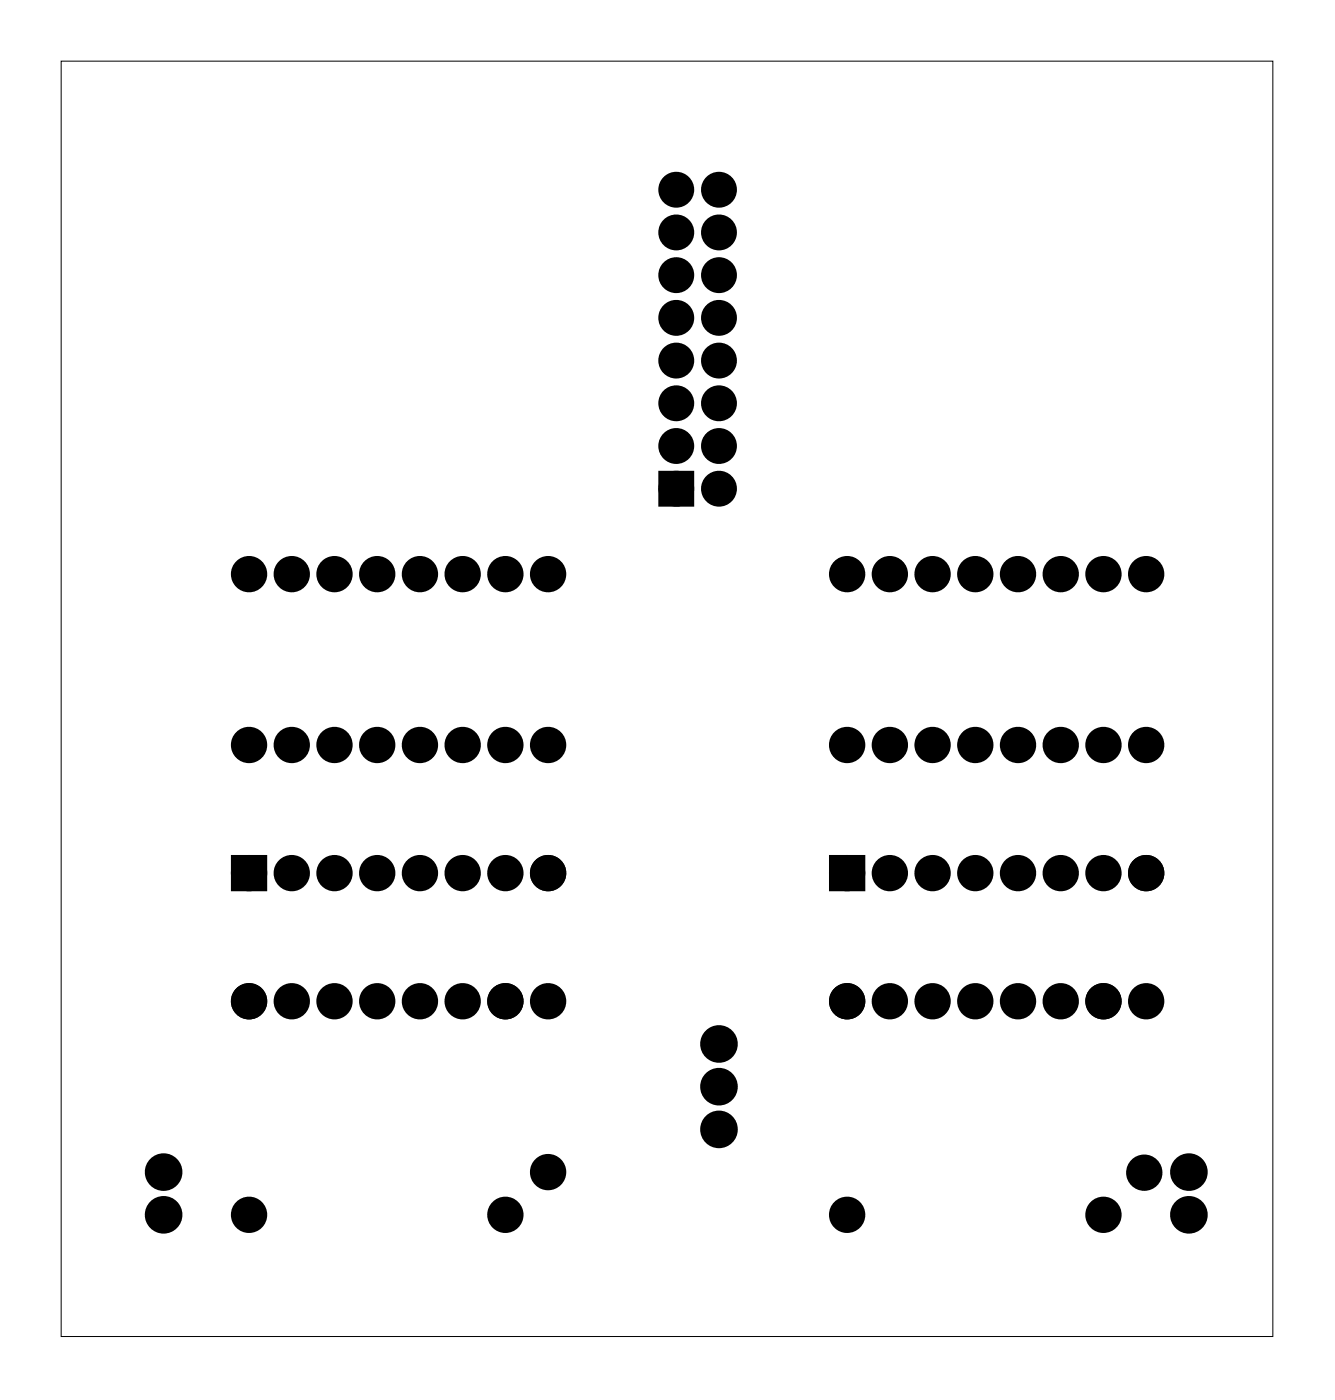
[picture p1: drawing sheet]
<svg xmlns="http://www.w3.org/2000/svg" width="79mm" height="83mm" viewBox="0 0 79 83" stroke-linecap="round" stroke-linejoin="round" font-family="sans-serif">
<path d="M3.6 3.6h72.1v75.9h-72.1z" fill="none" stroke="#000" stroke-width=".06"/>
<path d="M39.5 28.3h1.4v1.5h-1.4zM14.1 51.2h1.4v1.4h-1.4zM49.7 51.2h1.4v1.4h-1.4z" fill="#000"/>
<g fill="none" stroke="#000" stroke-width=".76" stroke-linecap="butt">
<path d="M14.1 51.2h1.4v1.4h-1.4zM49.7 51.2h1.4v1.4h-1.4z"/>
<circle cx="14.8" cy="34.1" r=".7"/>
<circle cx="17.3" cy="34.1" r=".7"/>
<circle cx="19.9" cy="34.1" r=".7"/>
<circle cx="22.4" cy="34.1" r=".7"/>
<circle cx="25" cy="34.1" r=".7"/>
<circle cx="27.5" cy="34.1" r=".7"/>
<circle cx="30" cy="34.1" r=".7"/>
<circle cx="32.6" cy="34.1" r=".7"/>
<circle cx="50.4" cy="34.1" r=".7"/>
<circle cx="52.9" cy="34.1" r=".7"/>
<circle cx="55.4" cy="34.1" r=".7"/>
<circle cx="58" cy="34.1" r=".7"/>
<circle cx="60.5" cy="34.1" r=".7"/>
<circle cx="63.1" cy="34.1" r=".7"/>
<circle cx="65.6" cy="34.1" r=".7"/>
<circle cx="68.1" cy="34.1" r=".7"/>
<circle cx="14.8" cy="59.5" r=".7"/>
<circle cx="14.8" cy="44.3" r=".7"/>
<circle cx="14.8" cy="51.9" r=".7"/>
<circle cx="17.3" cy="59.5" r=".7"/>
<circle cx="17.3" cy="51.9" r=".7"/>
<circle cx="17.3" cy="44.3" r=".7"/>
<circle cx="19.9" cy="59.5" r=".7"/>
<circle cx="19.9" cy="51.9" r=".7"/>
<circle cx="19.9" cy="44.3" r=".7"/>
<circle cx="22.4" cy="44.3" r=".7"/>
<circle cx="22.4" cy="59.5" r=".7"/>
<circle cx="22.4" cy="51.9" r=".7"/>
<circle cx="25" cy="59.5" r=".7"/>
<circle cx="25" cy="51.9" r=".7"/>
<circle cx="25" cy="44.3" r=".7"/>
<circle cx="27.5" cy="44.3" r=".7"/>
<circle cx="27.5" cy="59.5" r=".7"/>
<circle cx="27.5" cy="51.9" r=".7"/>
<circle cx="30" cy="59.5" r=".7"/>
<circle cx="30" cy="51.9" r=".7"/>
<circle cx="30" cy="44.3" r=".7"/>
<circle cx="32.6" cy="51.9" r=".7"/>
<circle cx="32.6" cy="44.3" r=".7"/>
<circle cx="32.6" cy="59.5" r=".7"/>
<circle cx="50.4" cy="59.5" r=".7"/>
<circle cx="50.4" cy="51.9" r=".7"/>
<circle cx="50.4" cy="44.3" r=".7"/>
<circle cx="52.9" cy="59.5" r=".7"/>
<circle cx="52.9" cy="51.9" r=".7"/>
<circle cx="52.9" cy="44.3" r=".7"/>
<circle cx="55.4" cy="59.5" r=".7"/>
<circle cx="55.4" cy="51.9" r=".7"/>
<circle cx="55.4" cy="44.3" r=".7"/>
<circle cx="58" cy="59.5" r=".7"/>
<circle cx="58" cy="51.9" r=".7"/>
<circle cx="58" cy="44.3" r=".7"/>
<circle cx="60.5" cy="59.5" r=".7"/>
<circle cx="60.5" cy="51.9" r=".7"/>
<circle cx="60.5" cy="44.3" r=".7"/>
<circle cx="63.1" cy="59.5" r=".7"/>
<circle cx="63.1" cy="51.9" r=".7"/>
<circle cx="63.1" cy="44.3" r=".7"/>
<circle cx="65.6" cy="59.5" r=".7"/>
<circle cx="65.6" cy="51.9" r=".7"/>
<circle cx="65.6" cy="44.3" r=".7"/>
<circle cx="68.1" cy="51.9" r=".7"/>
<circle cx="68.1" cy="59.5" r=".7"/>
<circle cx="68.1" cy="44.3" r=".7"/>
<circle cx="9.7" cy="69.7" r=".74"/>
<circle cx="9.7" cy="72.2" r=".74"/>
<circle cx="14.8" cy="72.2" r=".7"/>
<circle cx="30" cy="72.2" r=".7"/>
<circle cx="32.6" cy="69.7" r=".7"/>
<circle cx="42.7" cy="67.2" r=".74"/>
<circle cx="42.7" cy="62.1" r=".74"/>
<circle cx="42.7" cy="64.6" r=".74"/>
<circle cx="50.4" cy="72.2" r=".7"/>
<circle cx="65.6" cy="72.2" r=".7"/>
<circle cx="68" cy="69.7" r=".7"/>
<circle cx="70.7" cy="69.7" r=".74"/>
<circle cx="70.7" cy="72.2" r=".74"/>
</g>
<g fill="#000">
<circle cx="40.2" cy="13.8" r=".72"/>
<circle cx="40.2" cy="16.4" r=".72"/>
<circle cx="40.2" cy="18.9" r=".72"/>
<circle cx="40.2" cy="11.3" r=".72"/>
<circle cx="42.7" cy="13.8" r=".72"/>
<circle cx="42.7" cy="18.9" r=".72"/>
<circle cx="42.7" cy="16.4" r=".72"/>
<circle cx="42.7" cy="11.3" r=".72"/>
<circle cx="14.8" cy="34.1" r=".7"/>
<circle cx="17.3" cy="34.1" r=".7"/>
<circle cx="19.9" cy="34.1" r=".7"/>
<circle cx="22.4" cy="34.1" r=".7"/>
<circle cx="25" cy="34.1" r=".7"/>
<circle cx="27.5" cy="34.1" r=".7"/>
<circle cx="30" cy="34.1" r=".7"/>
<circle cx="32.6" cy="34.1" r=".7"/>
<circle cx="40.2" cy="24" r=".72"/>
<circle cx="40.2" cy="21.4" r=".72"/>
<circle cx="40.2" cy="29.1" r=".72"/>
<circle cx="40.2" cy="26.5" r=".72"/>
<circle cx="42.7" cy="24" r=".72"/>
<circle cx="42.7" cy="21.4" r=".72"/>
<circle cx="42.7" cy="29.1" r=".72"/>
<circle cx="42.7" cy="26.5" r=".72"/>
<circle cx="50.4" cy="34.1" r=".7"/>
<circle cx="52.9" cy="34.1" r=".7"/>
<circle cx="55.4" cy="34.1" r=".7"/>
<circle cx="58" cy="34.1" r=".7"/>
<circle cx="60.5" cy="34.1" r=".7"/>
<circle cx="63.1" cy="34.1" r=".7"/>
<circle cx="65.6" cy="34.1" r=".7"/>
<circle cx="68.1" cy="34.1" r=".7"/>
<circle cx="14.8" cy="59.5" r=".7"/>
<circle cx="14.8" cy="51.9" r=".7"/>
<circle cx="14.8" cy="44.3" r=".7"/>
<circle cx="17.3" cy="59.5" r=".7"/>
<circle cx="17.3" cy="51.9" r=".7"/>
<circle cx="17.3" cy="44.3" r=".7"/>
<circle cx="19.9" cy="59.5" r=".7"/>
<circle cx="19.9" cy="51.9" r=".7"/>
<circle cx="19.9" cy="44.3" r=".7"/>
<circle cx="22.4" cy="51.9" r=".7"/>
<circle cx="22.4" cy="59.5" r=".7"/>
<circle cx="22.4" cy="44.3" r=".7"/>
<circle cx="25" cy="59.5" r=".7"/>
<circle cx="25" cy="51.9" r=".7"/>
<circle cx="25" cy="44.3" r=".7"/>
<circle cx="27.5" cy="59.5" r=".7"/>
<circle cx="27.5" cy="51.9" r=".7"/>
<circle cx="27.5" cy="44.3" r=".7"/>
<circle cx="30" cy="59.5" r=".7"/>
<circle cx="30" cy="51.9" r=".7"/>
<circle cx="30" cy="44.3" r=".7"/>
<circle cx="32.6" cy="51.9" r=".7"/>
<circle cx="32.6" cy="59.5" r=".7"/>
<circle cx="32.6" cy="44.3" r=".7"/>
<circle cx="50.4" cy="59.5" r=".7"/>
<circle cx="50.4" cy="51.9" r=".7"/>
<circle cx="50.4" cy="44.3" r=".7"/>
<circle cx="52.9" cy="51.9" r=".7"/>
<circle cx="52.9" cy="59.5" r=".7"/>
<circle cx="52.9" cy="44.3" r=".7"/>
<circle cx="55.4" cy="59.5" r=".7"/>
<circle cx="55.4" cy="51.9" r=".7"/>
<circle cx="55.4" cy="44.3" r=".7"/>
<circle cx="58" cy="59.5" r=".7"/>
<circle cx="58" cy="51.9" r=".7"/>
<circle cx="58" cy="44.3" r=".7"/>
<circle cx="60.5" cy="59.5" r=".7"/>
<circle cx="60.5" cy="51.9" r=".7"/>
<circle cx="60.5" cy="44.3" r=".7"/>
<circle cx="63.1" cy="59.5" r=".7"/>
<circle cx="63.1" cy="51.9" r=".7"/>
<circle cx="63.1" cy="44.3" r=".7"/>
<circle cx="65.6" cy="59.5" r=".7"/>
<circle cx="65.6" cy="51.9" r=".7"/>
<circle cx="65.6" cy="44.3" r=".7"/>
<circle cx="68.1" cy="51.9" r=".7"/>
<circle cx="68.1" cy="59.5" r=".7"/>
<circle cx="68.1" cy="44.3" r=".7"/>
<circle cx="9.7" cy="72.2" r=".74"/>
<circle cx="9.7" cy="69.7" r=".74"/>
<circle cx="14.8" cy="72.2" r=".7"/>
<circle cx="30" cy="72.2" r=".7"/>
<circle cx="32.6" cy="69.7" r=".7"/>
<circle cx="42.7" cy="67.2" r=".74"/>
<circle cx="42.7" cy="64.6" r=".74"/>
<circle cx="42.7" cy="62.1" r=".74"/>
<circle cx="50.4" cy="72.2" r=".7"/>
<circle cx="65.6" cy="72.2" r=".7"/>
<circle cx="68" cy="69.7" r=".7"/>
<circle cx="70.7" cy="69.7" r=".74"/>
<circle cx="70.7" cy="72.2" r=".74"/>
</g>
<g fill="none" stroke="#000" stroke-width=".69" stroke-linecap="butt">
<path d="M39.5 28.3h1.4v1.5h-1.4z"/>
<circle cx="40.2" cy="18.9" r=".72"/>
<circle cx="40.2" cy="16.4" r=".72"/>
<circle cx="40.2" cy="13.8" r=".72"/>
<circle cx="40.2" cy="11.3" r=".72"/>
<circle cx="42.7" cy="18.9" r=".72"/>
<circle cx="42.7" cy="16.4" r=".72"/>
<circle cx="42.7" cy="13.8" r=".72"/>
<circle cx="42.7" cy="11.3" r=".72"/>
<circle cx="40.2" cy="29.1" r=".72"/>
<circle cx="40.2" cy="21.4" r=".72"/>
<circle cx="40.2" cy="26.5" r=".72"/>
<circle cx="40.2" cy="24" r=".72"/>
<circle cx="42.7" cy="29.1" r=".72"/>
<circle cx="42.7" cy="21.4" r=".72"/>
<circle cx="42.7" cy="26.5" r=".72"/>
<circle cx="42.7" cy="24" r=".72"/>
</g>
</svg>
